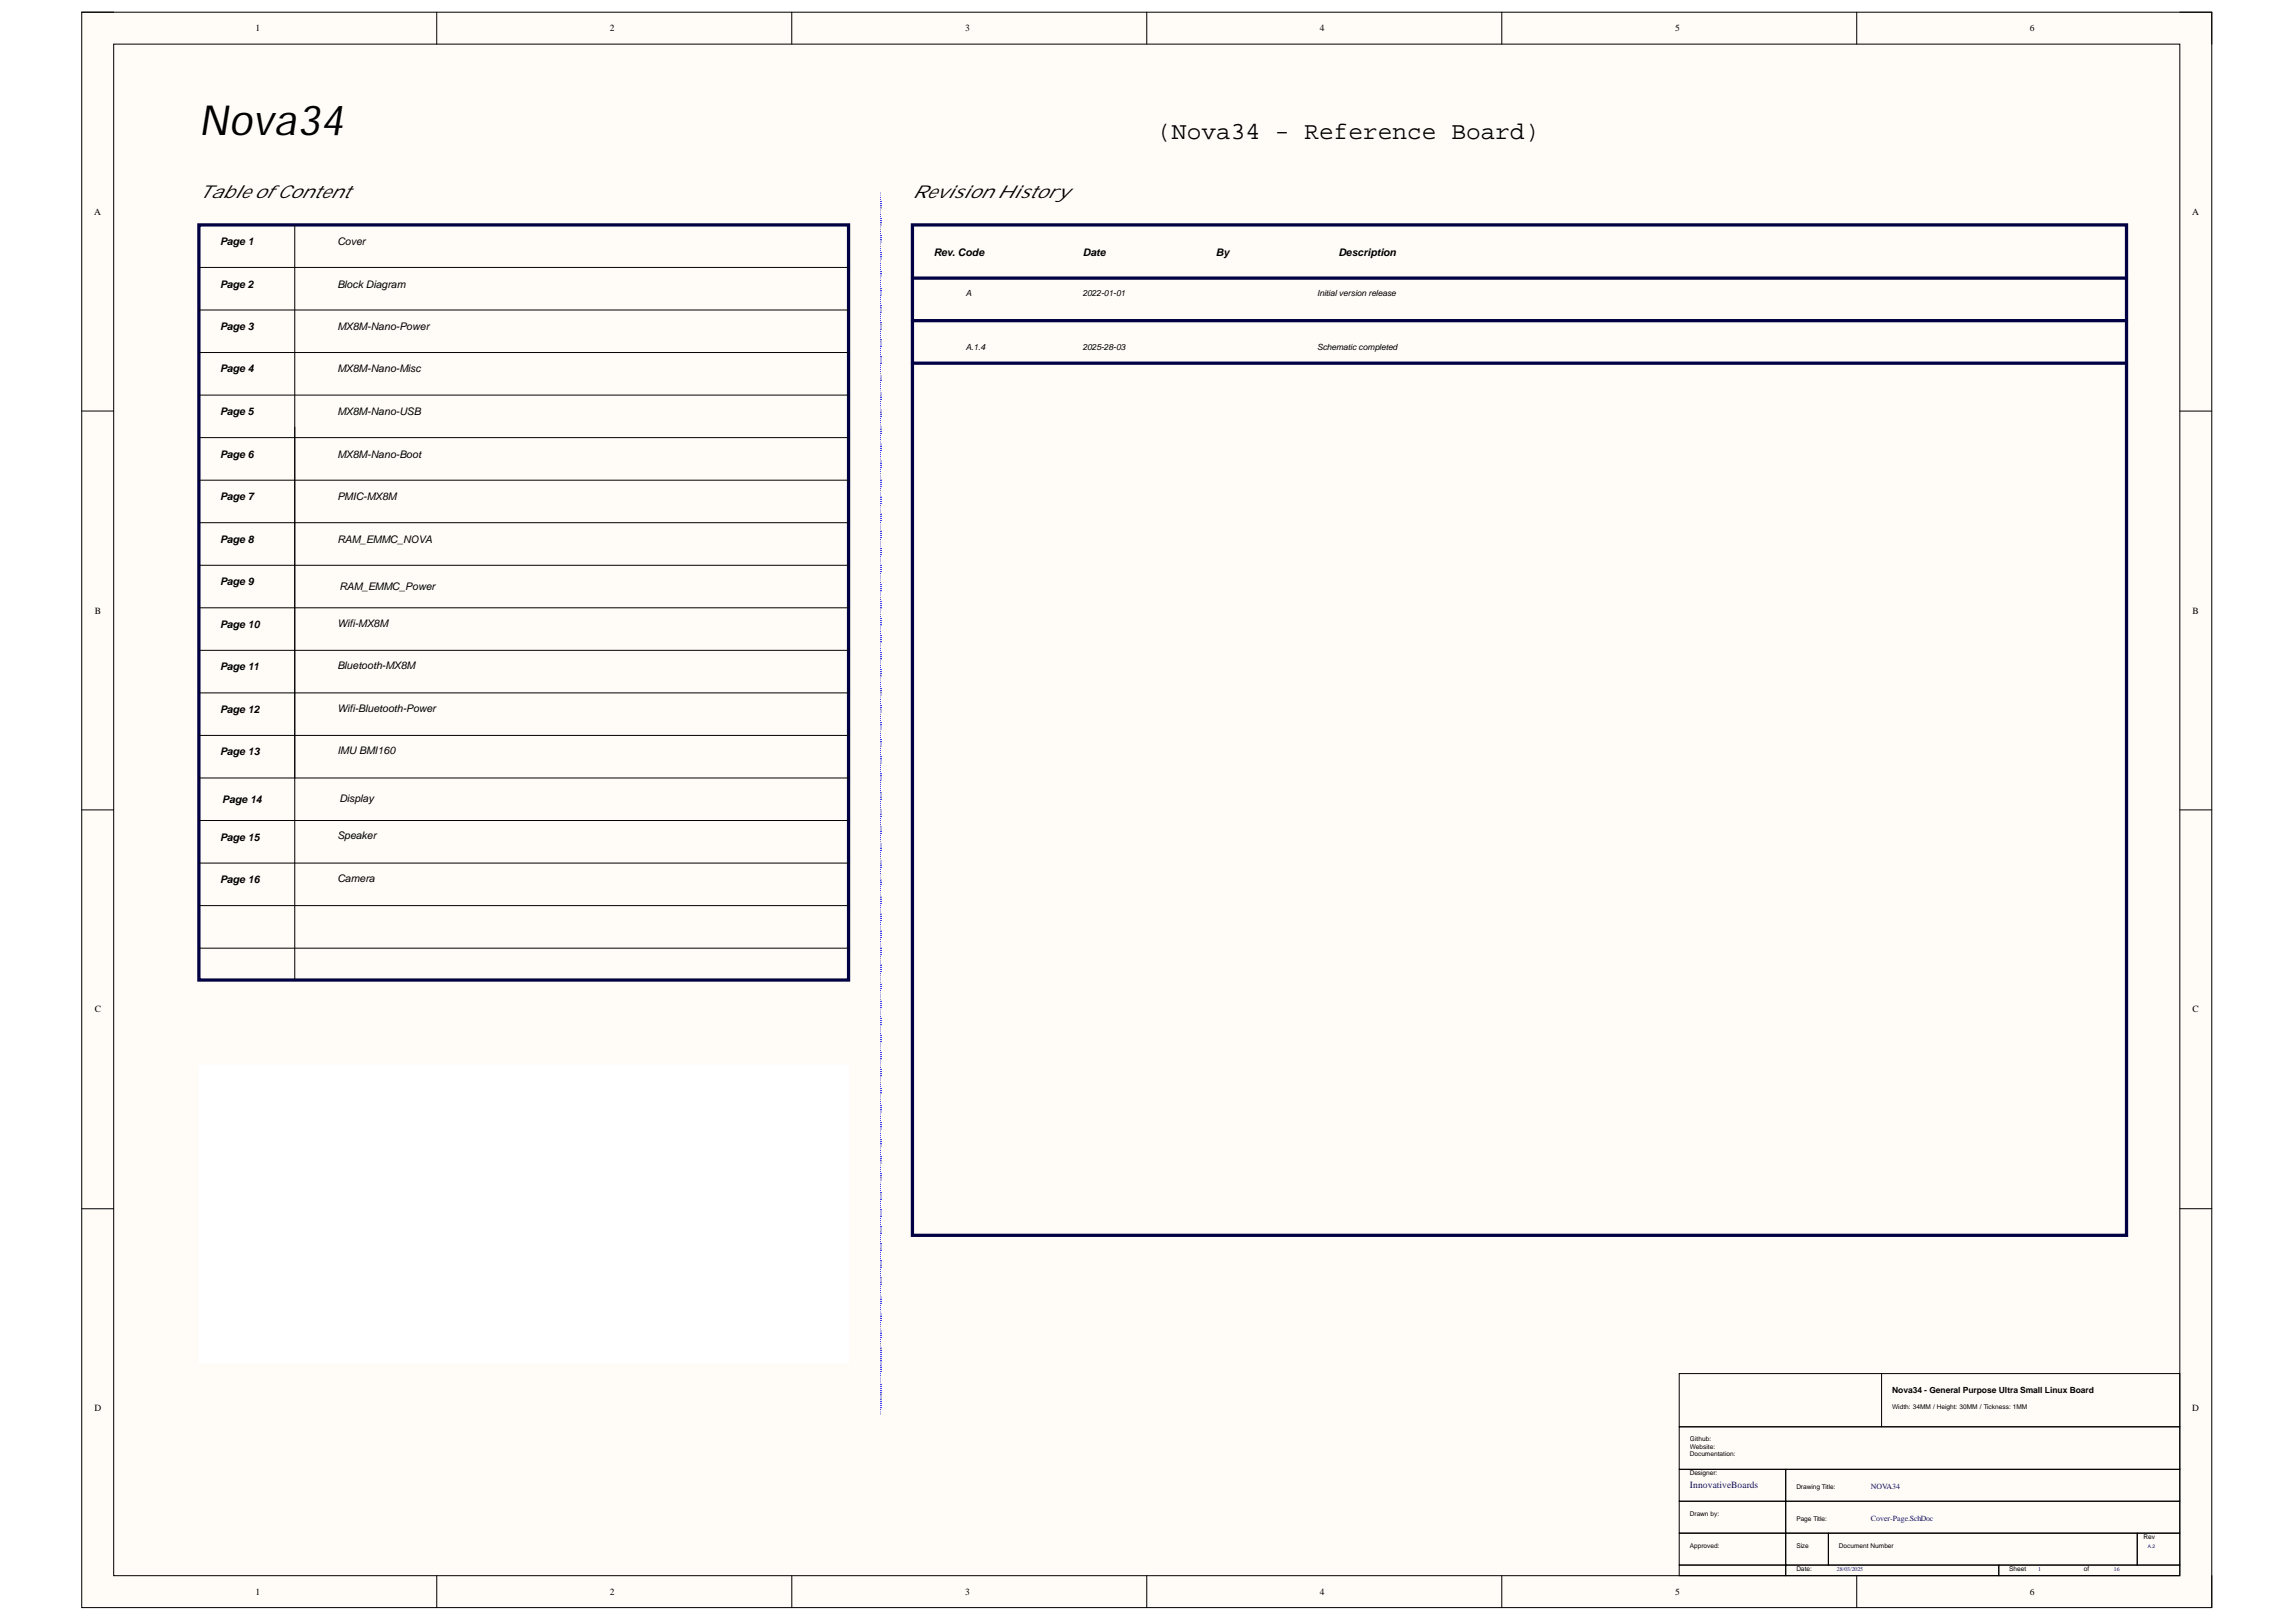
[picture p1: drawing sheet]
<svg xmlns="http://www.w3.org/2000/svg" width="297mm" height="210mm" viewBox="0 0 297 210" stroke-linecap="round" stroke-linejoin="round" font-family="sans-serif">
<defs><g id="words">
<text font-size="5.4" x="25.7" y="17.5">Nova34</text>
<text font-size="3.2" x="149.7" y="18">(Nova34 - Reference Board)</text>
<g font-size="2.3">
<text x="25.7" y="25.7">Table of Content</text>
<text x="118" y="25.7">Revision History</text>
</g>
<g font-size="1.4">
<text x="28.5" y="31.7">Page 1</text>
<text x="43.6" y="31.7">Cover</text>
<text x="120.8" y="33.1">Rev. Code</text>
<text x="140.1" y="33.1">Date</text>
<text x="157.3" y="33.1">By</text>
<text x="173.2" y="33.1">Description</text>
<text x="28.5" y="37.2">Page 2</text>
<text x="43.6" y="37.2">Block Diagram</text>
<text x="28.5" y="42.7">Page 3</text>
<text x="43.6" y="42.7">MX8M-Nano-Power</text>
<text x="28.5" y="48.2">Page 4</text>
<text x="28.5" y="53.7">Page 5</text>
<text x="43.6" y="48.2">MX8M-Nano-Misc</text>
<text x="43.6" y="53.7">MX8M-Nano-USB</text>
<text x="28.5" y="59.2">Page 6</text>
<text x="43.6" y="59.2">MX8M-Nano-Boot</text>
<text x="28.5" y="64.7">Page 7</text>
<text x="43.6" y="64.7">PMIC-MX8M</text>
<text x="28.5" y="70.2">Page 8</text>
<text x="43.6" y="70.2">RAM_EMMC_NOVA</text>
<text x="28.5" y="75.8">Page 9</text>
<text x="43.9" y="76.3">RAM_EMMC_Power</text>
<text x="28.5" y="81.2">Page 10</text>
<text x="43.6" y="81.1">Wifi-MX8M</text>
<text x="28.5" y="86.7">Page 11</text>
<text x="43.6" y="86.6">Bluetooth-MX8M</text>
<text x="28.5" y="92.3">Page 12</text>
<text x="43.6" y="92.1">Wifi-Bluetooth-Power</text>
<text x="28.5" y="97.8">Page 13</text>
<text x="43.6" y="97.6">IMU BMI160</text>
<text x="28.8" y="104">Page 14</text>
<text x="43.9" y="103.8">Display</text>
<text x="28.5" y="108.8">Page 15</text>
<text x="43.6" y="108.6">Speaker</text>
<text x="28.5" y="114.3">Page 16</text>
<text x="43.6" y="114.2">Camera</text>
</g>
<g font-size="1.2">
<text x="33.1" y="4.1">1</text>
<text x="78.9" y="4.1">2</text>
<text x="124.9" y="4.1">3</text>
<text x="170.7" y="4.1">4</text>
<text x="216.7" y="4.1">5</text>
<text x="262.6" y="4.1">6</text>
<text x="12.2" y="27.8">A</text>
<text x="283.6" y="27.8">A</text>
<text x="12.3" y="79.4">B</text>
<text x="283.7" y="79.4">B</text>
<text x="12.3" y="131">C</text>
<text x="283.7" y="131">C</text>
<text x="12.2" y="182.6">D</text>
<text x="283.6" y="182.6">D</text>
<text x="33.1" y="206.4">1</text>
<text x="78.9" y="206.4">2</text>
<text x="124.9" y="206.4">3</text>
<text x="170.7" y="206.4">4</text>
<text x="216.7" y="206.4">5</text>
<text x="262.6" y="206.4">6</text>
</g>
<text font-size="1.2" fill="#000080" x="218.6" y="192.6">InnovativeBoards</text>
<g font-size="1.1">
<text x="124.9" y="38.4">A</text>
<text x="140.1" y="38.4">2022-01-01</text>
<text x="170.4" y="38.4">Initial version release</text>
<text x="124.9" y="45.2">A.1.4</text>
<text x="140.1" y="45.2">2025-28-03</text>
<text x="170.4" y="45.2">Schematic completed</text>
<text x="244.8" y="180.3">Nova34 - General Purpose Ultra Small Linux Board</text>
</g>
<g font-size="1" fill="#000080">
<text x="242.1" y="192.7">NOVA34</text>
<text x="242.1" y="196.8">Cover-Page.SchDoc</text>
</g>
<g font-size=".8">
<text x="244.8" y="182.4">Width: 34MM / Height: 30MM / Tickness: 1MM</text>
<text x="218.6" y="190.9">Designer:</text>
<text x="218.6" y="186.5">Github:</text>
<text x="218.6" y="187.5">Website:</text>
<text x="218.6" y="188.4">Documentation:</text>
<text x="218.6" y="196.1">Drawn by:</text>
<text x="232.4" y="192.7">Drawing Title:</text>
<text x="232.4" y="196.8">Page Title:</text>
<text x="218.6" y="200.3">Approved:</text>
<text x="232.4" y="200.3">Size</text>
<text x="232.4" y="203.3">Date:</text>
<text x="237.9" y="200.3">Document Number</text>
<text x="259.9" y="203.3">Sheet</text>
<text x="269.6" y="203.3">of</text>
<text x="277.3" y="199.2">Rev</text>
</g>
<g font-size=".8" fill="#000080">
<text x="237.7" y="203.3">28/03/2025</text>
<text x="263.7" y="203.3">1</text>
<text x="273.5" y="203.3">16</text>
</g>
<text font-size=".6" fill="#000080" x="277.9" y="200.3">A.2</text>
</g></defs>
<path d="M10.6 1.6h275.5v206.4h-275.5z" fill-rule="evenodd" fill="#fffcf8"/>
<path d="M10.6 1.6h275.5v206.4h-275.5z" fill="none" stroke="#000" stroke-width=".13"/>
<path d="M14.7 5.7h267.3v198.2h-267.3z" fill-rule="evenodd" fill="#fffcf8"/>
<g fill="none" stroke="#000" stroke-width=".13">
<path d="M10.6 1.6h4.1M14.7 5.7h267.3v198.2h-267.3zM56.5 1.6v4.1M102.4 1.6v4.1M148.4 1.6v4.1M194.3 1.6v4.1M240.2 1.6v4.1M282 1.6h4.1v4.1M25.7 34.6h84.1M38.1 29.1v71.6M10.6 53.2h4.1M25.7 40.1h84.1"/>
<path d="M25.7 51.1h84.1M25.7 45.6h84.1M25.7 56.6h84.1M282 53.2h4.1M25.7 73.2h84.1M25.7 62.1h84.1M25.7 67.6h84.1M25.7 78.7h84.1M25.7 84.2h84.1M25.7 95.2h84.1M25.7 89.7h84.1M10.6 104.8h4.1"/>
<path d="M25.7 100.7h84.1M282 104.8h4.1M10.6 156.4h4.1M282 156.4h4.1M56.5 203.9v4.1M102.4 203.9v4.1M148.4 203.9v4.1M194.3 203.9v4.1M240.2 203.9v4.1M286.1 203.9v4.1"/>
</g>
<path d="M25.7 29.1h84.1v97.7h-84.1zM118 29.1h157.1v130.8h-157.1zM118 36h157.1M118 41.5h157.1" fill="none" stroke="#000042" stroke-width=".42"/>
<g fill="none" stroke="#00f" stroke-width=".13">
<path d="M113.9 26.1h.1M113.9 26.4h.1M113.9 26.6h.1M113.9 26.9h.1M113.9 28.3h.1M113.9 28.6h.1M113.9 28.8h.1M113.9 29.1h.1M113.9 30.5h.1M113.9 30.8h.1M113.9 31h.1M113.9 31.3h.1"/>
<path d="M113.9 32.7h.1M113.9 33h.1M113.9 33.2h.1M113.9 33.5h.1M113.9 35.2h.1M113.9 35.4h.1M113.9 35.7h.1M113.9 37.4h.1M113.9 37.6h.1M113.9 37.9h.1M113.9 38.2h.1M113.9 39.6h.1"/>
<path d="M113.9 39.8h.1M113.9 25h.1M113.9 25.3h.1M113.9 25.5h.1M113.9 25.8h.1M113.9 27.2h.1M113.9 27.5h.1M113.9 27.7h.1M113.9 28h.1M113.9 29.4h.1M113.9 29.7h.1M113.9 29.9h.1"/>
<path d="M113.9 30.2h.1M113.9 31.6h.1M113.9 31.9h.1M113.9 32.1h.1M113.9 32.4h.1M113.9 33.8h.1M113.9 34.1h.1M113.9 34.3h.1M113.9 34.6h.1M113.9 34.9h.1M113.9 36h.1M113.9 36.3h.1"/>
<path d="M113.9 36.5h.1M113.9 36.8h.1M113.9 37.1h.1M113.9 38.5h.1M113.9 38.7h.1M113.9 39h.1M113.9 39.3h.1M113.9 40.1h.1M113.9 40.4h.1M113.9 41.8h.1M113.9 42h.1M113.9 42.3h.1"/>
<path d="M113.9 42.6h.1M113.9 44h.1M113.9 44.2h.1M113.9 44.5h.1M113.9 44.8h.1M113.9 46.2h.1M113.9 46.5h.1M113.9 46.7h.1M113.9 47h.1M113.9 48.7h.1M113.9 48.9h.1M113.9 49.2h.1"/>
<path d="M113.9 50.9h.1M113.9 51.1h.1M113.9 51.4h.1M113.9 51.7h.1M113.9 53.1h.1M113.9 53.3h.1M113.9 53.6h.1M113.9 53.9h.1M113.9 55.3h.1M113.9 55.5h.1M113.9 55.8h.1M113.9 56.1h.1"/>
<path d="M113.9 57.5h.1M113.9 57.7h.1M113.9 58h.1M113.9 58.3h.1M113.9 59.7h.1M113.9 59.9h.1M113.9 40.7h.1M113.9 40.9h.1M113.9 41.2h.1M113.9 41.5h.1M113.9 42.9h.1M113.9 43.1h.1"/>
<path d="M113.9 43.4h.1M113.9 43.7h.1M113.9 45.1h.1M113.9 45.3v.1M113.9 45.6h.1M113.9 45.9h.1M113.9 47.3h.1M113.9 47.5v.1M113.9 47.8h.1M113.9 48.1h.1M113.9 48.4h.1M113.9 49.5h.1"/>
<path d="M113.9 49.8h.1M113.9 50h.1M113.9 50.3h.1M113.9 50.6h.1M113.9 52h.1M113.9 52.2h.1M113.9 52.5h.1M113.9 52.8h.1M113.9 54.2h.1M113.9 54.4h.1M113.9 54.7h.1M113.9 55h.1"/>
<path d="M113.9 56.4h.1M113.9 56.6h.1M113.9 56.9h.1M113.9 57.2h.1M113.9 58.6h.1M113.9 58.8h.1M113.9 59.1h.1M113.9 59.4h.1M113.9 60.2h.1M113.9 60.5h.1M113.9 62.1h.1M113.9 62.4h.1"/>
<path d="M113.9 62.7h.1M113.9 63h.1M113.9 64.3h.1M113.9 64.6h.1M113.9 64.9h.1M113.9 65.2h.1M113.9 66.5h.1M113.9 66.8h.1M113.9 67.1h.1M113.9 67.4h.1M113.9 68.7h.1M113.9 69h.1"/>
<path d="M113.9 69.3h.1M113.9 69.6h.1M113.9 71h.1M113.9 71.2h.1M113.9 71.5h.1M113.9 71.8h.1M113.9 73.2h.1M113.9 73.4h.1M113.9 73.7h.1M113.9 74h.1M113.9 75.6h.1M113.9 75.9h.1"/>
<path d="M113.9 76.2h.1M113.9 76.5h.1M113.9 77.8h.1M113.9 78.1h.1M113.9 78.4h.1M113.9 78.7h.1M113.9 60.8h.1M113.9 61h.1M113.9 61.3h.1M113.9 61.6h.1M113.9 61.9h.1M113.9 63.2h.1"/>
<path d="M113.9 63.5h.1M113.9 63.8h.1M113.9 64.1h.1M113.9 65.4h.1M113.9 65.7h.1M113.9 66h.1M113.9 66.3h.1M113.9 67.6h.1M113.9 67.9h.1M113.9 68.2h.1M113.9 68.5h.1M113.9 69.8v.1"/>
<path d="M113.9 70.1h.1M113.9 70.4h.1M113.9 70.7h.1M113.9 72v.1M113.9 72.3h.1M113.9 72.6h.1M113.9 72.9h.1M113.9 74.3h.1M113.9 74.5h.1M113.9 74.8h.1M113.9 75.1h.1M113.9 75.3v.1"/>
<path d="M113.9 76.7h.1M113.9 77h.1M113.9 77.3h.1M113.9 77.6h.1M113.9 78.9h.1M113.9 79.2h.1M113.9 79.5h.1M113.9 79.8h.1M113.9 80h.1M113.9 80.3h.1M113.9 80.6h.1M113.9 80.9h.1"/>
<path d="M113.9 82.2h.1M113.9 82.5h.1M113.9 82.8h.1M113.9 83.1h.1M113.9 84.4h.1M113.9 84.7h.1M113.9 85h.1M113.9 85.3h.1M113.9 86.6h.1M113.9 86.9h.1M113.9 87.2h.1M113.9 87.5h.1"/>
<path d="M113.9 89.1h.1M113.9 89.4h.1M113.9 89.7h.1M113.9 89.9h.1M113.9 91.3h.1M113.9 91.6h.1M113.9 91.9h.1M113.9 92.1h.1M113.9 93.5h.1M113.9 93.8h.1M113.9 94.1h.1M113.9 94.3h.1"/>
<path d="M113.9 95.7h.1M113.9 96h.1M113.9 96.3h.1M113.9 96.5h.1M113.9 97.9h.1M113.9 98.2h.1M113.9 98.5h.1M113.9 98.8h.1M113.9 81.1h.1M113.9 81.4h.1M113.9 81.7h.1M113.9 82h.1"/>
<path d="M113.9 83.3h.1M113.9 83.6h.1M113.9 83.9h.1M113.9 84.2h.1M113.9 85.5h.1M113.9 85.8h.1M113.9 86.1h.1M113.9 86.4h.1M113.9 87.7h.1M113.9 88h.1M113.9 88.3h.1M113.9 88.6h.1"/>
<path d="M113.9 88.8h.1M113.9 90.2h.1M113.9 90.5h.1M113.9 90.8h.1M113.9 91h.1M113.9 92.4h.1M113.9 92.7h.1M113.9 93h.1M113.9 93.2h.1M113.9 94.6h.1M113.9 94.9h.1M113.9 95.2h.1"/>
<path d="M113.9 95.4v.1M113.9 96.8h.1M113.9 97.1h.1M113.9 97.4h.1M113.9 97.6v.1M113.9 99h.1M113.9 99.3h.1M113.9 99.6h.1M113.9 99.9h.1M113.9 100.1h.1M113.9 100.4h.1M113.9 100.7h.1"/>
<path d="M113.9 101h.1M113.9 102.6h.1M113.9 102.9h.1M113.9 103.2h.1M113.9 103.4h.1M113.9 104.8h.1M113.9 105.1h.1M113.9 105.4h.1M113.9 105.6h.1M113.9 107h.1M113.9 107.3h.1M113.9 107.6h.1"/>
<path d="M113.9 107.8h.1M113.9 109.2h.1M113.9 109.5h.1M113.9 109.8h.1M113.9 110h.1M113.9 111.4h.1M113.9 111.7h.1M113.9 112h.1M113.9 112.2h.1M113.9 113.9h.1M113.9 114.2h.1M113.9 114.4h.1"/>
<path d="M113.9 116.1h.1M113.9 116.4h.1M113.9 116.6h.1M113.9 116.9h.1M113.9 118.3h.1M113.9 118.6h.1M113.9 118.8h.1M113.9 119.1h.1M113.9 101.2h.1M113.9 101.5h.1M113.9 101.8h.1M113.9 102.1h.1"/>
<path d="M113.9 102.3h.1M113.9 103.7h.1M113.9 104h.1M113.9 104.3h.1M113.9 104.5h.1M113.9 105.9h.1M113.9 106.2h.1M113.9 106.5h.1M113.9 106.7h.1M113.9 108.1h.1M113.9 108.4h.1M113.9 108.7h.1"/>
<path d="M113.9 108.9h.1M113.9 110.3h.1M113.9 110.6h.1M113.9 110.9h.1M113.9 111.1h.1M113.9 112.5h.1M113.9 112.8h.1M113.9 113.1h.1M113.9 113.3h.1M113.9 113.6h.1M113.9 114.7h.1M113.9 115h.1"/>
<path d="M113.9 115.3h.1M113.9 115.5h.1M113.9 115.8h.1M113.9 117.2h.1M113.9 117.5h.1M113.9 117.7h.1M113.9 118h.1M113.9 119.4h.1M113.9 119.7h.1M113.9 119.9v.1M113.9 120.5h.1M113.9 120.8h.1"/>
<path d="M113.9 121h.1M113.9 121.3h.1M113.9 122.7h.1M113.9 123h.1M113.9 123.3h.1M113.9 123.5h.1M113.9 124.9h.1M113.9 125.2h.1M113.9 125.5h.1M113.9 125.7h.1M113.9 127.4h.1M113.9 127.7h.1"/>
<path d="M113.9 127.9h.1M113.9 129.6h.1M113.9 129.9h.1M113.9 130.1h.1M113.9 130.4h.1M113.9 131.8h.1M113.9 132.1h.1M113.9 132.3h.1M113.9 132.6h.1M113.9 134h.1M113.9 134.3h.1M113.9 134.5h.1"/>
<path d="M113.9 134.8h.1M113.9 136.2h.1M113.9 136.5h.1M113.9 136.7h.1M113.9 137h.1M113.9 138.4h.1M113.9 138.7h.1M113.9 138.9h.1M113.9 139.2h.1M113.9 120.2h.1M113.9 121.6h.1M113.9 121.9h.1"/>
<path d="M113.9 122.1v.1M113.9 122.4h.1M113.9 123.8h.1M113.9 124.1h.1M113.9 124.4h.1M113.9 124.6h.1M113.9 126h.1M113.9 126.3h.1M113.9 126.6h.1M113.9 126.8h.1M113.9 127.1h.1M113.9 128.2h.1"/>
<path d="M113.9 128.5h.1M113.9 128.8h.1M113.9 129h.1M113.9 129.3h.1M113.9 130.7h.1M113.9 131h.1M113.9 131.2h.1M113.9 131.5h.1M113.9 132.9h.1M113.9 133.2h.1M113.9 133.4h.1M113.9 133.7h.1"/>
<path d="M113.9 135.1h.1M113.9 135.4h.1M113.9 135.6h.1M113.9 135.9h.1M113.9 137.3h.1M113.9 137.6h.1M113.9 137.8h.1M113.9 138.1h.1M113.9 139.5h.1M113.9 139.8h.1M113.9 140.9h.1M113.9 141.1h.1"/>
<path d="M113.9 141.4h.1M113.9 143.1h.1M113.9 143.3h.1M113.9 143.6h.1M113.9 143.9h.1M113.9 145.3h.1M113.9 145.6h.1M113.9 145.8h.1M113.9 146.1h.1M113.9 147.5h.1M113.9 147.8h.1M113.9 148h.1"/>
<path d="M113.9 148.3h.1M113.9 149.7h.1M113.9 150h.1M113.9 150.2h.1M113.9 150.5h.1M113.9 151.9h.1M113.9 152.2h.1M113.9 152.4h.1M113.9 152.7h.1M113.9 154.4h.1M113.9 154.6h.1M113.9 154.9h.1"/>
<path d="M113.9 155.2h.1M113.9 156.6h.1M113.9 156.8h.1M113.9 157.1h.1M113.9 157.4h.1M113.9 158.8h.1M113.9 159h.1M113.9 159.3h.1M113.9 159.6h.1M113.9 140h.1M113.9 140.3h.1M113.9 140.6h.1"/>
<path d="M113.9 141.7h.1M113.9 142h.1M113.9 142.2h.1M113.9 142.5h.1M113.9 142.8h.1M113.9 144.2h.1M113.9 144.4v.1M113.9 144.7h.1M113.9 145h.1M113.9 146.4h.1M113.9 146.6v.1M113.9 146.9h.1"/>
<path d="M113.9 147.2h.1M113.9 148.6h.1M113.9 148.9h.1M113.9 149.1h.1M113.9 149.4h.1M113.9 150.8h.1M113.9 151.1h.1M113.9 151.3h.1M113.9 151.6h.1M113.9 153h.1M113.9 153.3h.1M113.9 153.5h.1"/>
<path d="M113.9 153.8h.1M113.9 154.1h.1M113.9 155.5h.1M113.9 155.7h.1M113.9 156h.1M113.9 156.3h.1M113.9 157.7h.1M113.9 157.9h.1M113.9 158.2h.1M113.9 158.5h.1M113.9 159.9h.1M113.9 161h.1"/>
<path d="M113.9 161.2h.1M113.9 161.5h.1M113.9 161.8h.1M113.9 163.2h.1M113.9 163.4h.1M113.9 163.7h.1M113.9 164h.1M113.9 165.4h.1M113.9 165.6h.1M113.9 165.9h.1M113.9 166.2h.1M113.9 167.8h.1"/>
<path d="M113.9 168.1h.1M113.9 168.4h.1M113.9 168.7h.1M113.9 170.1h.1M113.9 170.3h.1M113.9 170.6h.1M113.9 170.9h.1M113.9 172.3h.1M113.9 172.5h.1M113.9 172.8h.1M113.9 173.1h.1M113.9 174.5h.1"/>
<path d="M113.9 174.7h.1M113.9 175h.1M113.9 175.3h.1M113.9 175.6h.1M113.9 175.8h.1M113.9 176.1h.1M113.9 176.4h.1M113.9 176.7h.1M113.9 176.9h.1M113.9 177.2h.1M113.9 177.5h.1M113.9 179.1h.1"/>
<path d="M113.9 179.4h.1M113.9 179.7h.1M113.9 180h.1M113.9 160.1h.1M113.9 160.4h.1M113.9 160.7h.1M113.9 162.1h.1M113.9 162.3h.1M113.9 162.6h.1M113.9 162.9h.1M113.9 164.3h.1M113.9 164.5h.1"/>
<path d="M113.9 164.8h.1M113.9 165.1h.1M113.9 166.5h.1M113.9 166.7h.1M113.9 167h.1M113.9 167.3h.1M113.9 167.6h.1M113.9 168.9v.1M113.9 169.2h.1M113.9 169.5h.1M113.9 169.8h.1M113.9 171.1v.1"/>
<path d="M113.9 171.4h.1M113.9 171.7h.1M113.9 172h.1M113.9 173.4h.1M113.9 173.6h.1M113.9 173.9h.1M113.9 174.2h.1M113.9 177.8h.1M113.9 178h.1M113.9 178.3h.1M113.9 178.6h.1M113.9 178.9h.1"/>
<path d="M113.9 180.2h.1M113.9 180.5h.1M113.9 180.8h.1M113.9 181.1h.1M113.9 181.3h.1M113.9 181.6h.1M113.9 181.9h.1M113.9 182.2h.1M113.9 182.4h.1M113.9 182.7h.1M113.9 183h.1"/>
</g>
<path d="M25.7 137.8h84.1v38.6h-84.1z" fill-rule="evenodd" fill="#fff"/>
<path d="M25.7 137.8h84.1v38.6h-84.1z" fill="none" stroke="#fff" stroke-width=".13"/>
<g fill="none" stroke="#000" stroke-width=".13">
<path d="M38.1 55.3v71.5M25.7 106.2h84.1M25.7 111.7h84.1M25.7 117.2h84.1M25.7 122.7h84.1M217.2 177.8h64.8v6.8h-64.8zM243.4 177.8v6.8M217.2 190.1h13.8v4.2h-13.8zM217.2 194.3h13.8v4.1h-13.8zM217.2 198.4h13.8v4.1h-13.8zM217.2 184.6h64.8v5.5h-64.8zM231 190.1h51v4.2h-51z"/>
<path d="M231 194.3h51v4.1h-51zM231 198.4h5.5v4.1h-5.5zM236.5 198.4h40v4.1h-40zM276.5 198.4h5.5v4.1h-5.5zM217.2 202.5h13.8v1.4h-13.8zM231 202.5h27.6v1.4h-27.6zM258.6 202.5h23.4v1.4h-23.4z"/>
</g>
<path d="M118 47h157.1" fill="none" stroke="#000042" stroke-width=".42"/>
<use href="#words"/>
</svg>
